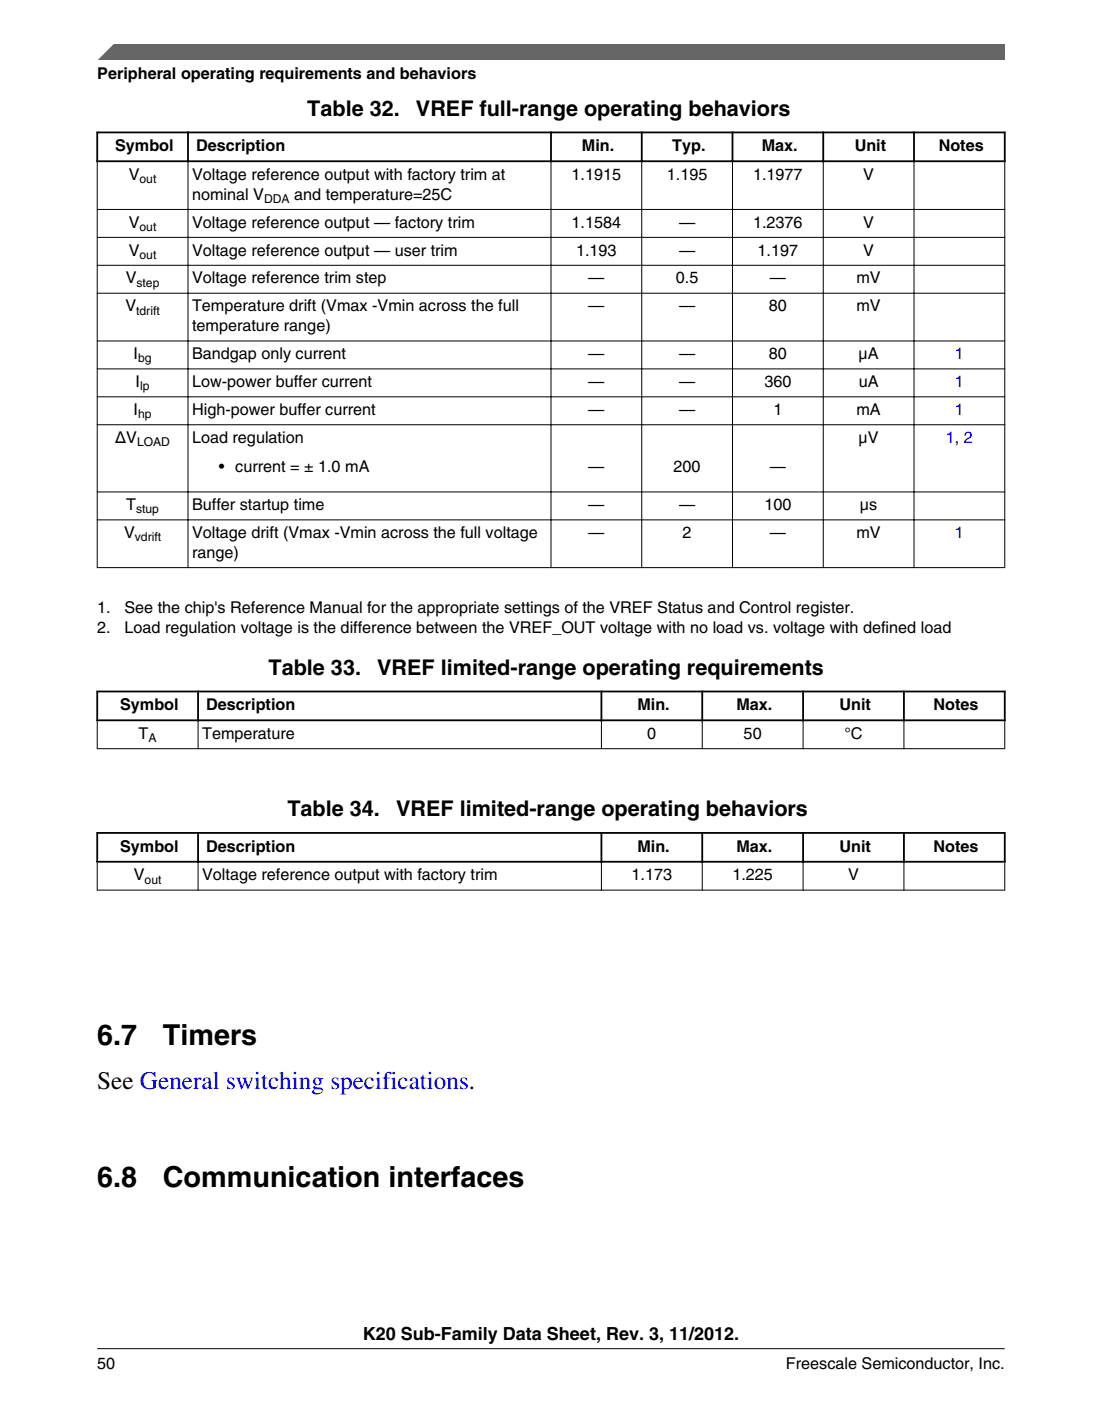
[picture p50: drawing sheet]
<svg xmlns="http://www.w3.org/2000/svg" width="216mm" height="274mm" viewBox="0 0 216 274" stroke-linecap="round" stroke-linejoin="round" font-family="sans-serif">
<defs><g id="words">
<g font-size="5.6">
<text x="19" y="204.5">6.7</text>
<text x="31.9" y="204.5">Timers</text>
<text x="19.1" y="232.3">6.8</text>
<text x="31.9" y="232.3">Communication interfaces</text>
</g>
<text font-size="4.9" x="19.1" y="213.2">See General switching specifications.</text>
<g font-size="4.2">
<text x="60.2" y="22.6">Table 32.</text>
<text x="81.5" y="22.6">VREF full-range operating behaviors</text>
<text x="52.6" y="132.1">Table 33.</text>
<text x="73.9" y="132.1">VREF limited-range operating requirements</text>
<text x="56.3" y="159.8">Table 34.</text>
<text x="77.6" y="159.8">VREF limited-range operating behaviors</text>
</g>
<text font-size="3.5" x="71.1" y="262.3">K20 Sub-Family Data Sheet, Rev. 3, 11/2012.</text>
<g font-size="3.2">
<text x="19" y="15.5">Peripheral operating requirements and behaviors</text>
<text x="22.6" y="29.6">Symbol</text>
<text x="38.4" y="29.6">Description</text>
<text x="114" y="29.6">Min.</text>
<text x="131.7" y="29.6">Typ.</text>
<text x="149.2" y="29.6">Max.</text>
<text x="167.4" y="29.6">Unit</text>
<text x="183.9" y="29.6">Notes</text>
<text x="25.2" y="35.2">V</text>
<text x="37.6" y="35.2">Voltage reference output with factory trim at</text>
<text x="112" y="35.2">1.1915</text>
<text x="130.6" y="35.2">1.195</text>
<text x="147.5" y="35.2">1.1977</text>
<text x="169.1" y="35.2">V</text>
<text x="37.6" y="39.1">nominal V</text>
<text x="57.6" y="39.1">and temperature=25C</text>
<text x="25.2" y="44.6">V</text>
<text x="37.6" y="44.6">Voltage reference output — factory trim</text>
<text x="112" y="44.6">1.1584</text>
<text x="133" y="44.6">—</text>
<text x="147.5" y="44.6">1.2376</text>
<text x="169.1" y="44.6">V</text>
<text x="25.2" y="50">V</text>
<text x="37.6" y="50">Voltage reference output — user trim</text>
<text x="112.9" y="50">1.193</text>
<text x="133" y="50">—</text>
<text x="148.4" y="50">1.197</text>
<text x="169.1" y="50">V</text>
<text x="24.6" y="55.5">V</text>
<text x="37.6" y="55.5">Voltage reference trim step</text>
<text x="115.3" y="55.5">—</text>
<text x="132.4" y="55.5">0.5</text>
<text x="150.8" y="55.5">—</text>
<text x="167.8" y="55.5">mV</text>
<text x="24.6" y="61">V</text>
<text x="37.6" y="61">Temperature drift (Vmax -Vmin across the full</text>
<text x="37.6" y="64.9">temperature range)</text>
<text x="115.3" y="61">—</text>
<text x="133" y="61">—</text>
<text x="150.6" y="61">80</text>
<text x="167.8" y="61">mV</text>
<text x="26.2" y="70.3">I</text>
<text x="37.6" y="70.3">Bandgap only current</text>
<text x="115.3" y="70.3">—</text>
<text x="133" y="70.3">—</text>
<text x="150.6" y="70.3">80</text>
<text x="168.2" y="70.3">µA</text>
<text x="26.6" y="75.8">I</text>
<text x="37.6" y="75.8">Low-power buffer current</text>
<text x="115.3" y="75.8">—</text>
<text x="133" y="75.8">—</text>
<text x="149.8" y="75.8">360</text>
<text x="168.2" y="75.8">uA</text>
<text x="26.2" y="81.3">I</text>
<text x="37.6" y="81.3">High-power buffer current</text>
<text x="115.3" y="81.3">—</text>
<text x="133" y="81.3">—</text>
<text x="151.5" y="81.3">1</text>
<text x="167.8" y="81.3">mA</text>
<text x="22.6" y="86.7">ΔV</text>
<text x="37.6" y="86.7">Load regulation</text>
<text x="168.2" y="86.7">µV</text>
<text x="42.9" y="92.5">• current = ± 1.0 mA</text>
<text x="115.3" y="92.5">—</text>
<text x="132" y="92.5">200</text>
<text x="150.8" y="92.5">—</text>
<text x="24.7" y="99.9">T</text>
<text x="37.6" y="99.9">Buffer startup time</text>
<text x="115.3" y="99.9">—</text>
<text x="133" y="99.9">—</text>
<text x="149.8" y="99.9">100</text>
<text x="168.5" y="99.9">µs</text>
<text x="24.3" y="105.4">V</text>
<text x="37.6" y="105.4">Voltage drift (Vmax -Vmin across the full voltage</text>
<text x="115.3" y="105.4">—</text>
<text x="133.7" y="105.4">2</text>
<text x="150.8" y="105.4">—</text>
<text x="167.8" y="105.4">mV</text>
<text x="37.6" y="109.2">range)</text>
<text x="19" y="120">1.</text>
<text x="24.4" y="120">See the chip's Reference Manual for the appropriate settings of the VREF Status and Control register.</text>
<text x="19.1" y="123.9">2.</text>
<text x="24.4" y="123.9">Load regulation voltage is the difference between the VREF_OUT voltage with no load vs. voltage with defined load</text>
<text x="23.5" y="139">Symbol</text>
<text x="40.4" y="139">Description</text>
<text x="124.9" y="139">Min.</text>
<text x="144.3" y="139">Max.</text>
<text x="164.5" y="139">Unit</text>
<text x="182.9" y="139">Notes</text>
<text x="27.2" y="144.7">T</text>
<text x="39.6" y="144.7">Temperature</text>
<text x="126.8" y="144.7">0</text>
<text x="145.7" y="144.7">50</text>
<text x="165.4" y="144.7">°C</text>
<text x="23.5" y="166.7">Symbol</text>
<text x="40.4" y="166.7">Description</text>
<text x="124.9" y="166.7">Min.</text>
<text x="144.3" y="166.7">Max.</text>
<text x="164.5" y="166.7">Unit</text>
<text x="182.9" y="166.7">Notes</text>
<text x="26.2" y="172.4">V</text>
<text x="39.6" y="172.4">Voltage reference output with factory trim</text>
<text x="123.7" y="172.4">1.173</text>
<text x="143.5" y="172.4">1.225</text>
<text x="166.2" y="172.4">V</text>
<text x="19.1" y="268">50</text>
<text x="154" y="268">Freescale Semiconductor, Inc.</text>
</g>
<g font-size="3.2" fill="#00f">
<text x="187.1" y="70.3">1</text>
<text x="187.1" y="75.8">1</text>
<text x="187.1" y="81.3">1</text>
<text x="185.3" y="86.7">1, 2</text>
<text x="187.1" y="105.4">1</text>
</g>
<g font-size="2.4">
<text x="27.3" y="35.9">out</text>
<text x="51.7" y="39.7">DDA</text>
<text x="27.3" y="45.2">out</text>
<text x="27.3" y="50.7">out</text>
<text x="26.7" y="56.1">step</text>
<text x="26.7" y="61.6">tdrift</text>
<text x="27.1" y="71">bg</text>
<text x="27.5" y="76.4">lp</text>
<text x="27.1" y="81.9">hp</text>
<text x="26.8" y="87.4">LOAD</text>
<text x="26.7" y="100.5">stup</text>
<text x="26.4" y="106">vdrift</text>
<text x="29.1" y="145.3">A</text>
<text x="28.3" y="173">out</text>
</g>
</g></defs>
<path d="M18.9 25.9h178.1M18.9 31.6h178.1M19 25.8v5.9M36.8 25.8v5.9M107.9 25.8v5.9M125.7 25.8v5.9M143.5 25.8v5.9M161.3 25.8v5.9M179.1 25.8v5.9M196.8 25.8v5.9" fill="none" stroke="#000" stroke-width=".35"/>
<g fill="none" stroke="#000" stroke-width=".2">
<path d="M19 31.7v79.5M36.8 31.4v79.8M107.9 31.4v79.8M125.7 31.4v79.8M143.5 31.4v79.8M161.3 31.4v79.8M179.1 31.4v79.8M196.8 31.7v79.5M19 41h177.9M19 46.5h177.9M19 51.9h177.9M19 57.4h177.9"/>
<path d="M19 66.8h177.9M19 72.2h177.9M19 77.7h177.9M19 83.2h177.9M19 96.3h177.9M19 101.8h177.9M19 111.1h177.9"/>
</g>
<g fill="#fff">
<path d="M19.1 128.5h177.8v19.9h-177.8z" fill-rule="evenodd"/>
<path d="M19.2 135.6h19.4v5.3h-19.4z" fill-rule="evenodd"/>
<path d="M39 135.6h78.7v5.3h-78.7z" fill-rule="evenodd"/>
<path d="M118 135.6h19.4v5.3h-19.4z" fill-rule="evenodd"/>
<path d="M137.8 135.6h19.4v5.3h-19.4z" fill-rule="evenodd"/>
<path d="M157.5 135.6h19.4v5.3h-19.4z" fill-rule="evenodd"/>
<path d="M177.3 135.6h19.4v5.3h-19.4z" fill-rule="evenodd"/>
<path d="M19.1 141.2h19.6v5.3h-19.6z" fill-rule="evenodd"/>
<path d="M38.9 141.2h78.8v5.3h-78.8z" fill-rule="evenodd"/>
<path d="M117.9 141.2h19.6v5.3h-19.6z" fill-rule="evenodd"/>
<path d="M137.7 141.2h19.6v5.3h-19.6z" fill-rule="evenodd"/>
<path d="M157.4 141.2h19.6v5.3h-19.6z" fill-rule="evenodd"/>
<path d="M177.2 141.2h19.6v5.3h-19.6z" fill-rule="evenodd"/>
</g>
<path d="M18.9 135.4h178.1M19 135.2v6M38.8 135.2v6M117.8 135.2v6M137.6 135.2v6M157.3 135.2v6M177.1 135.2v6M196.8 135.2v6M18.9 141h178.1" fill="none" stroke="#000" stroke-width=".35"/>
<path d="M19 146.6h177.9M19 141.2v5.5M38.8 140.8v5.9M117.8 140.8v5.9M137.6 140.8v5.9M157.3 140.8v5.9M177.1 140.8v5.9M196.8 141.2v5.5" fill="none" stroke="#000" stroke-width=".2"/>
<g fill="#fff">
<path d="M19 156.2h177.8v19.9h-177.8z" fill-rule="evenodd"/>
<path d="M19.2 163.3h19.4v5.3h-19.4z" fill-rule="evenodd"/>
<path d="M39 163.3h78.7v5.3h-78.7z" fill-rule="evenodd"/>
<path d="M118 163.3h19.4v5.3h-19.4z" fill-rule="evenodd"/>
<path d="M137.8 163.3h19.4v5.3h-19.4z" fill-rule="evenodd"/>
<path d="M157.5 163.3h19.4v5.3h-19.4z" fill-rule="evenodd"/>
<path d="M177.3 163.3h19.4v5.3h-19.4z" fill-rule="evenodd"/>
<path d="M19.1 168.9h19.6v5.3h-19.6z" fill-rule="evenodd"/>
<path d="M38.9 168.9h78.8v5.3h-78.8z" fill-rule="evenodd"/>
<path d="M117.9 168.9h19.6v5.3h-19.6z" fill-rule="evenodd"/>
<path d="M137.7 168.9h19.6v5.3h-19.6z" fill-rule="evenodd"/>
<path d="M157.4 168.9h19.6v5.3h-19.6z" fill-rule="evenodd"/>
<path d="M177.2 168.9h19.6v5.3h-19.6z" fill-rule="evenodd"/>
</g>
<path d="M18.9 163.1h178.1M18.9 168.7h178.1M19 162.9v6M38.8 162.9v6M117.8 162.9v6M137.6 162.9v6M157.3 162.9v6M177.1 162.9v6M196.8 162.9v6" fill="none" stroke="#000" stroke-width=".35"/>
<path d="M19 174.3h177.9M19 168.9v5.5M38.8 168.5v5.9M117.8 168.5v5.9M137.6 168.5v5.9M157.3 168.5v5.9M177.1 168.5v5.9M196.8 168.9v5.5" fill="none" stroke="#000" stroke-width=".2"/>
<path d="M19 11.7l5.7-3.1 172.2 .1v3z" fill="#666"/>
<path d="M22.5 8.6l-3.1 3.1" fill="none" stroke="#666" stroke-width=".28"/>
<path d="M19 264.1h177.8" fill="none" stroke="#000" stroke-width=".2"/>
<use href="#words"/>
</svg>
